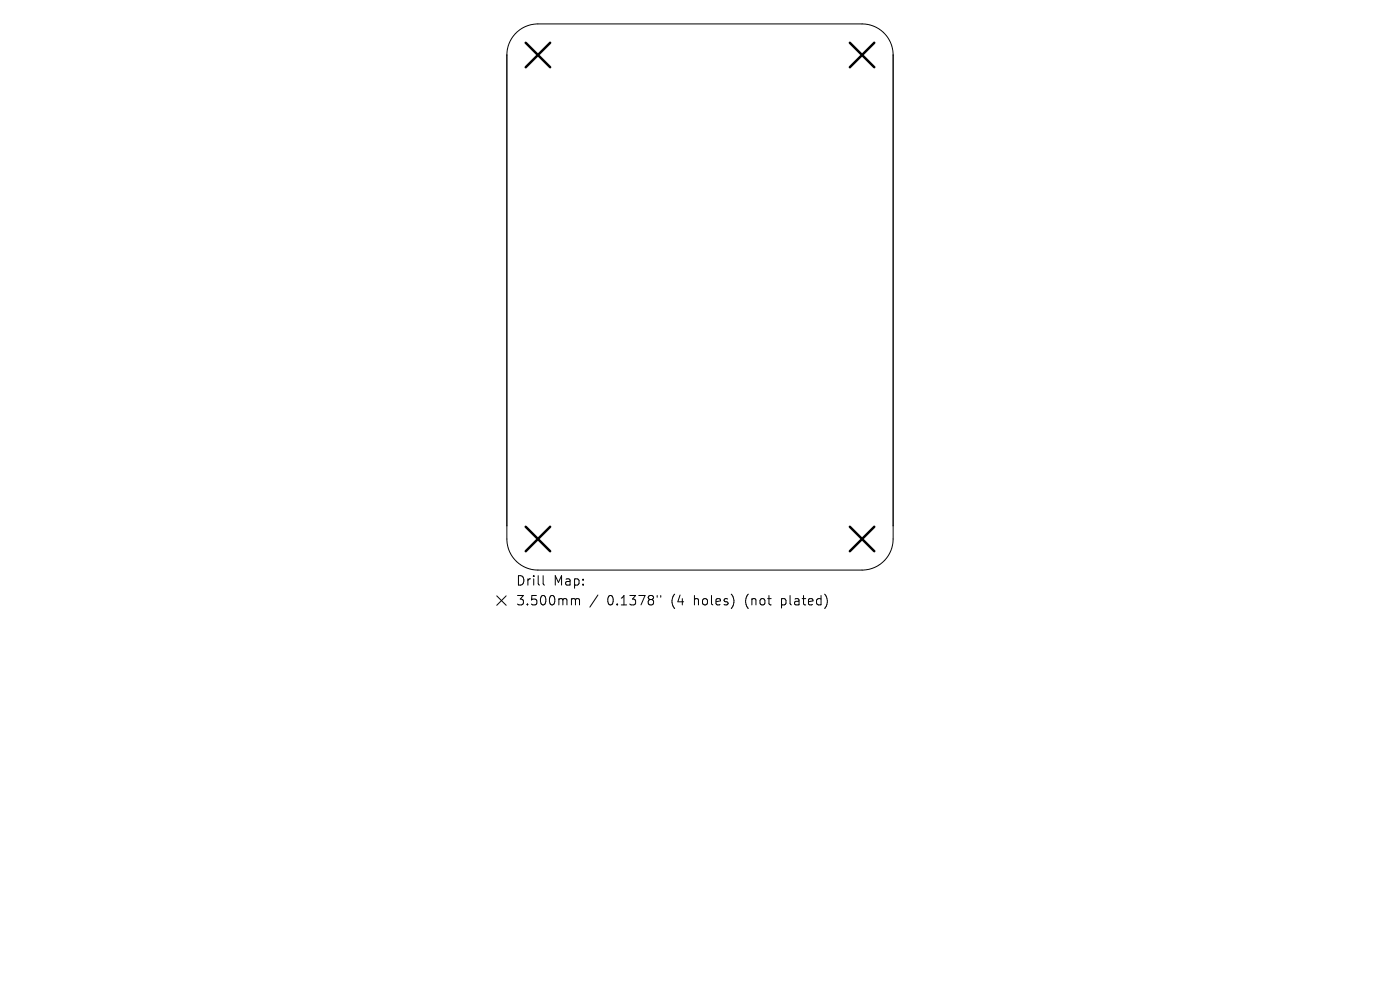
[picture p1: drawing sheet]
<svg xmlns="http://www.w3.org/2000/svg" width="297mm" height="210mm" viewBox="0 0 297 210" stroke-linecap="round" stroke-linejoin="round" font-family="sans-serif">
<defs><g id="words">
<g font-size="2.8">
<text x="109.4" y="124.5">Drill</text>
<text x="117.4" y="124.5">Map:</text>
<text x="109.4" y="128.7">3.500mm</text>
<text x="128.8" y="128.7">0.1378&quot;</text>
<text x="142.6" y="128.7">(4</text>
<text x="147.5" y="128.7">holes)</text>
<text x="158.6" y="128.7">(not</text>
<text x="166.4" y="128.7">plated)</text>
</g>
</g></defs>
<path d="M107.5 11.7a6.6 6.6 0 0 1 6.6-6.6h68.8a6.6 6.6 0 0 1 6.6 6.6M107.5 111.5v2.8a6.6 6.6 0 0 0 6.6 6.6h68.8a6.6 6.6 0 0 0 6.6-6.6v-2.8M105.4 126.4l2 2M107.4 126.4l-2 2M115.2 122.1v1.7l.3 .3M121.5 127l.5 .1 .1 .2M122.1 127.3l.3-.3 .4 .1 .1 1.2M122.1 127.3v1M126.8 126.2l-1.7 2.6M139.4 126.3v.4M140.2 126.3v.4" fill="none" stroke="#000" stroke-width=".21"/>
<path d="M107.5 11.7v99.8M189.5 11.7v99.8" fill="none" stroke="#000" stroke-width=".3"/>
<path d="M111.5 9.1l5.2 5.2M116.7 9.1l-5.2 5.2M180.3 9.1l5.2 5.2M185.5 9.1l-5.2 5.2M111.5 111.7l5.2 5.2M116.7 111.7l-5.2 5.2M180.3 111.7l5.2 5.2M185.5 111.7l-5.2 5.2" fill="none" stroke="#000" stroke-width=".52"/>
<use href="#words"/>
</svg>
